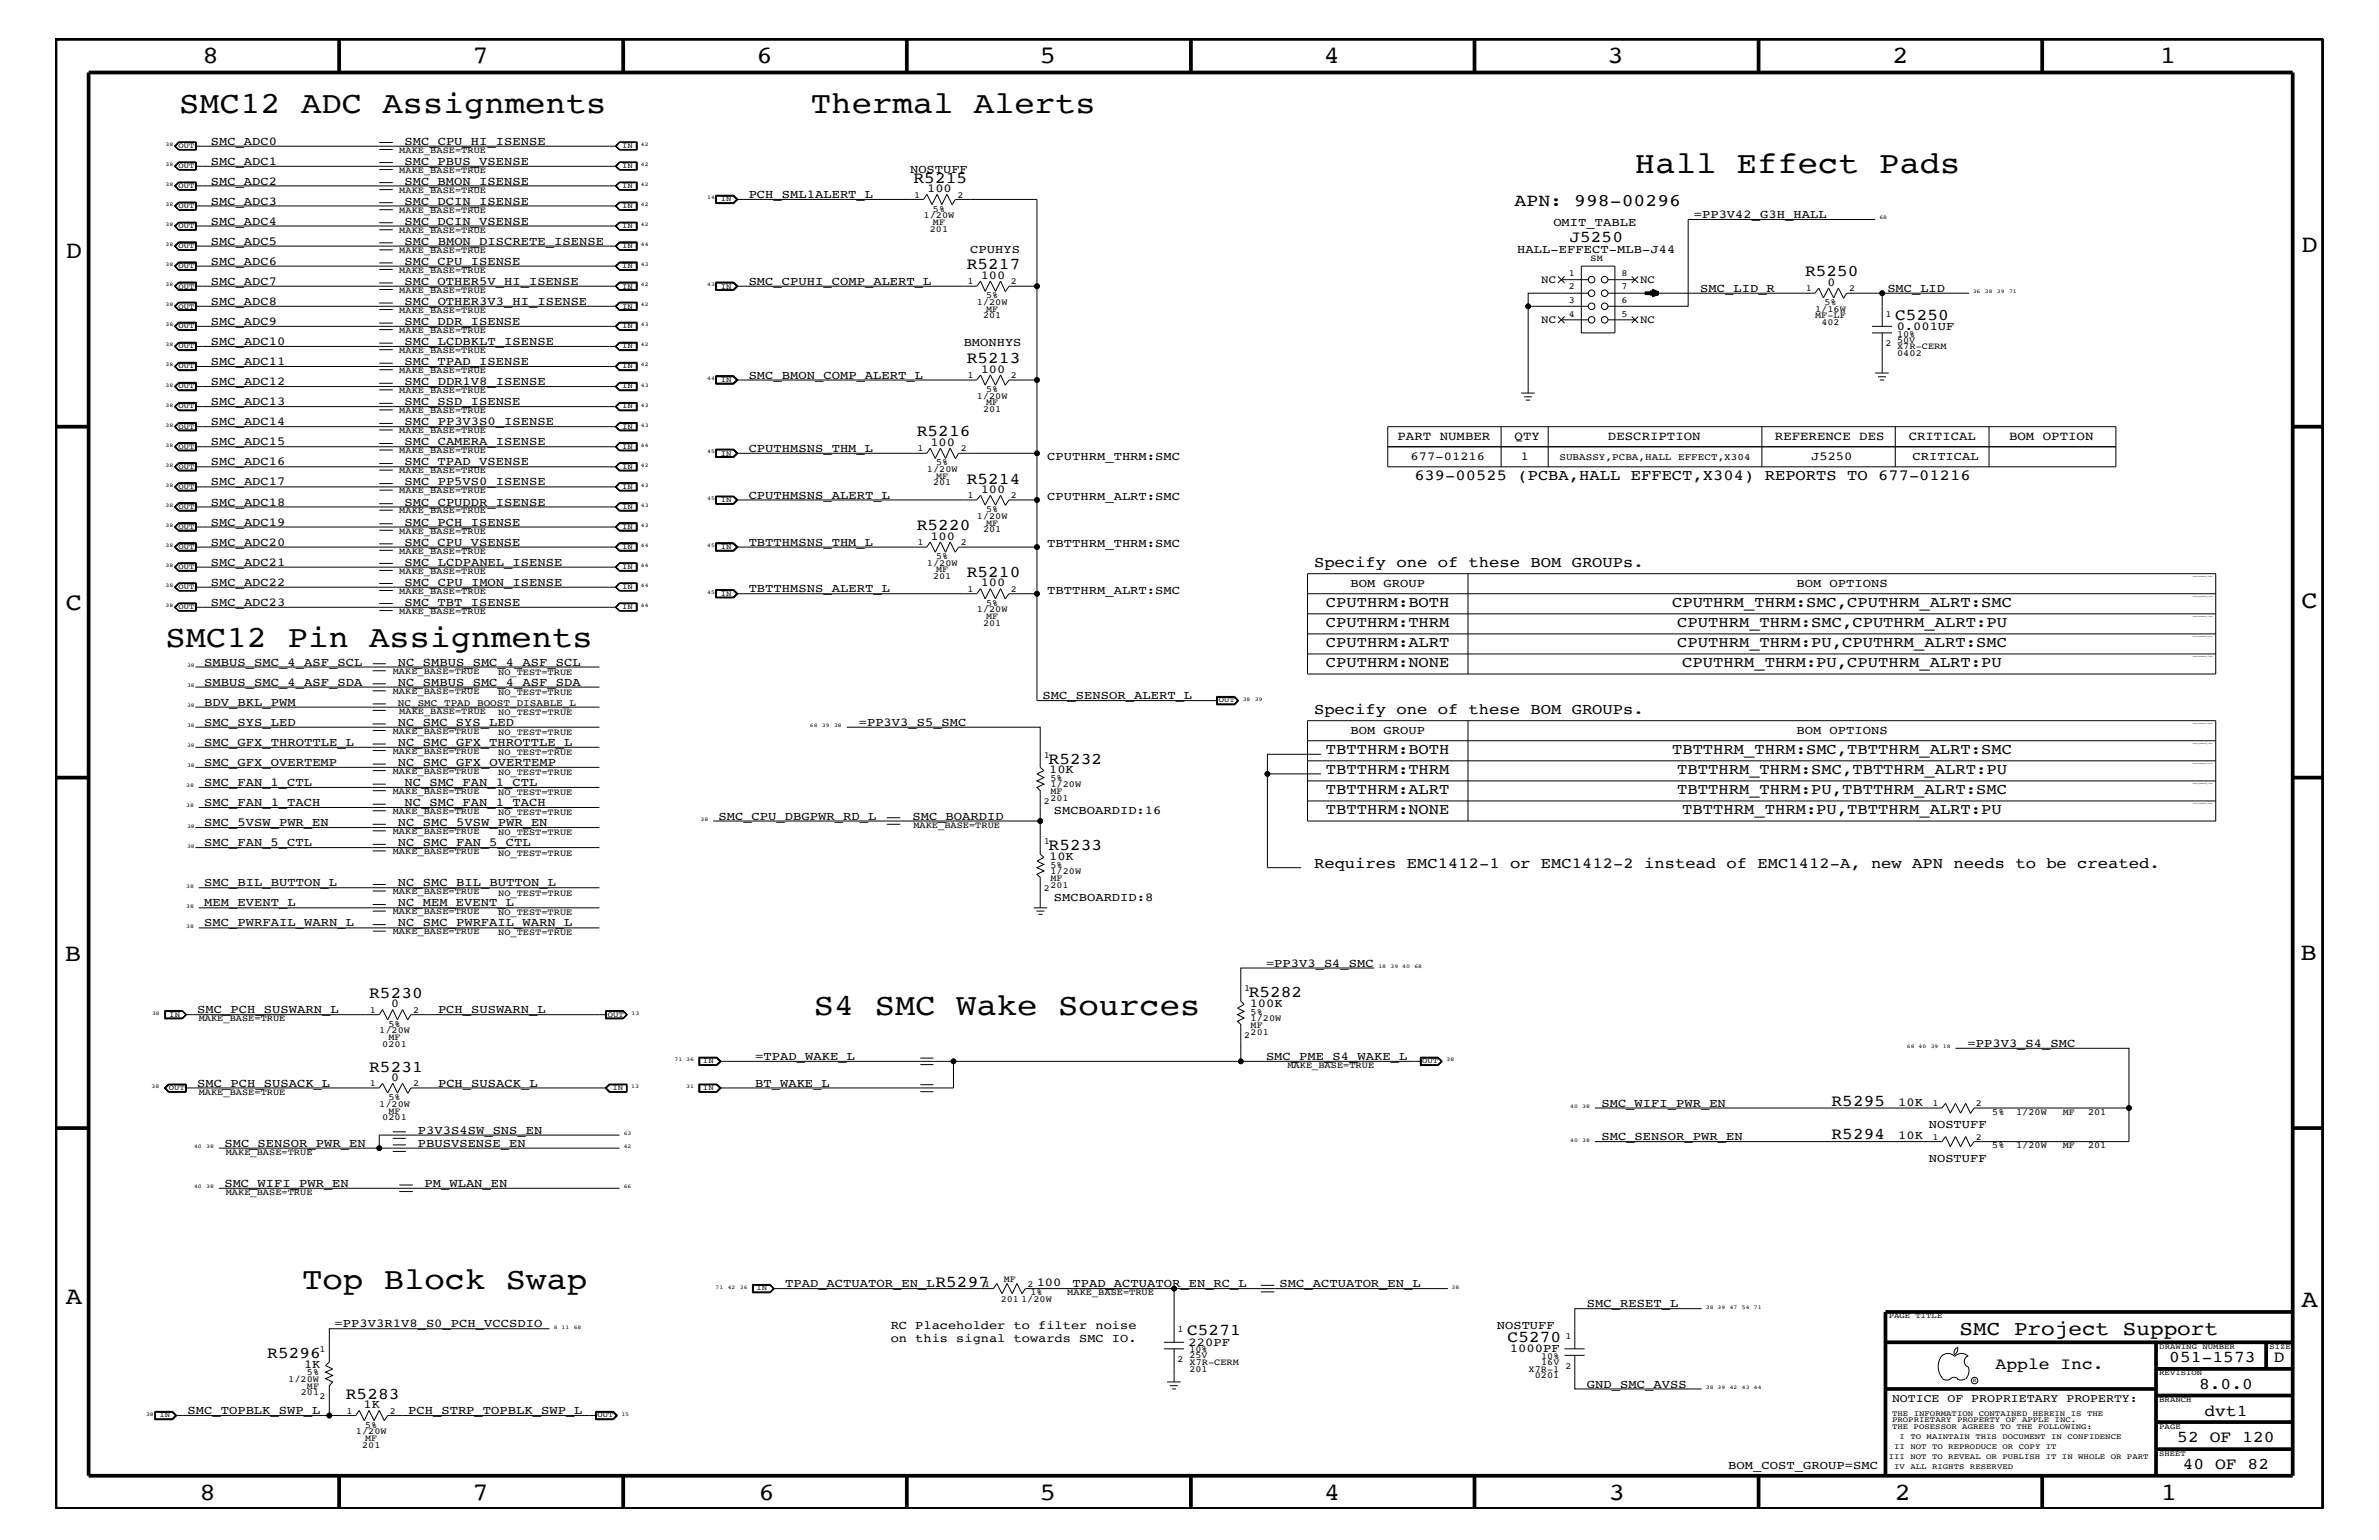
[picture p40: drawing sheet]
<svg xmlns="http://www.w3.org/2000/svg" width="432mm" height="279mm" viewBox="0 0 432 279" stroke-linecap="round" stroke-linejoin="round" font-family="sans-serif">
<defs><g id="words">
<g font-size="5.6">
<text x="32.5" y="20.4">SMC12 ADC Assignments</text>
<text x="147.2" y="20.4">Thermal Alerts</text>
<text x="296.8" y="31.4">Hall Effect Pads</text>
<text x="30.1" y="117.4">SMC12 Pin Assignments</text>
<text x="147.7" y="184.1">S4 SMC Wake Sources</text>
<text x="54.9" y="233.8">Top Block Swap</text>
</g>
<g font-size="4.5">
<text x="36.7" y="11.5">8</text>
<text x="85.8" y="11.5">7</text>
<text x="137.3" y="11.5">6</text>
<text x="188.7" y="11.5">5</text>
<text x="240.3" y="11.5">4</text>
<text x="291.8" y="11.5">3</text>
<text x="343.5" y="11.5">2</text>
<text x="392" y="11.5">1</text>
<text x="11.9" y="46.8">D</text>
<text x="417.7" y="45.7">D</text>
<text x="11.9" y="110.6">C</text>
<text x="417.7" y="110.3">C</text>
<text x="11.8" y="174.3">B</text>
<text x="417.6" y="174.2">B</text>
<text x="11.9" y="236.7">A</text>
<text x="417.7" y="237.1">A</text>
<text x="36.2" y="272.1">8</text>
<text x="85.8" y="272.1">7</text>
<text x="137.7" y="272.1">6</text>
<text x="188.7" y="272.1">5</text>
<text x="240.4" y="272.1">4</text>
<text x="292" y="272.1">3</text>
<text x="343.9" y="272.1">2</text>
<text x="392.2" y="272.1">1</text>
</g>
<text font-size="3.7" x="355.7" y="242.3">SMC Project Support</text>
<text font-size="3.2" x="274.9" y="37.4">APN: 998-00296</text>
<g font-size="3">
<text x="165.8" y="33.1">R5215</text>
<text x="284.9" y="44">J5250</text>
<text x="175.5" y="48.9">R5217</text>
<text x="327.6" y="50.2">R5250</text>
<text x="344" y="58">C5250</text>
<text x="175.5" y="65.9">R5213</text>
<text x="166.4" y="79.2">R5216</text>
<text x="175.5" y="87.7">R5214</text>
<text x="166.4" y="96.2">R5220</text>
<text x="175.5" y="104.7">R5210</text>
<text x="190.3" y="138.5">R5232</text>
<text x="190.3" y="154.3">R5233</text>
<text x="67" y="181">R5230</text>
<text x="226.7" y="181">R5282</text>
<text x="67" y="194.4">R5231</text>
<text x="332.4" y="200.7">R5295</text>
<text x="332.4" y="206.7">R5294</text>
<text x="169.8" y="233.5">R5297</text>
<text x="215.5" y="242.3">C5271</text>
<text x="273.6" y="243.5">C5270</text>
<text x="48.5" y="246.4">R5296</text>
<text x="362.2" y="248.4">Apple Inc.</text>
<text x="393.7" y="247.1">051-1573</text>
<text x="399.2" y="252">8.0.0</text>
<text x="412.7" y="247.1">D</text>
<text x="62.8" y="253.8">R5283</text>
<text x="400.1" y="256.8">dvt1</text>
<text x="395.2" y="261.6">52 OF 120</text>
<text x="396.2" y="266.6">40 OF 82</text>
</g>
<g font-size="2.8">
<text x="256.7" y="87.1">639-00525 (PCBA,HALL EFFECT,X304) REPORTS TO 677-01216</text>
<text x="238.5" y="102.9">Specify one of these BOM GROUPs.</text>
<text x="240.7" y="113.7">CPUTHRM:THRM</text>
<text x="240.7" y="110.2">CPUTHRM:BOTH</text>
<text x="303.5" y="110.2">CPUTHRM_THRM:SMC,CPUTHRM_ALRT:SMC</text>
<text x="304.4" y="113.7">CPUTHRM_THRM:SMC,CPUTHRM_ALRT:PU</text>
<text x="240.7" y="117.4">CPUTHRM:ALRT</text>
<text x="304.4" y="117.4">CPUTHRM_THRM:PU,CPUTHRM_ALRT:SMC</text>
<text x="240.7" y="121">CPUTHRM:NONE</text>
<text x="305.4" y="121">CPUTHRM_THRM:PU,CPUTHRM_ALRT:PU</text>
<text x="238.5" y="129.6">Specify one of these BOM GROUPs.</text>
<text x="240.7" y="136.8">TBTTHRM:BOTH</text>
<text x="303.5" y="136.8">TBTTHRM_THRM:SMC,TBTTHRM_ALRT:SMC</text>
<text x="240.7" y="140.4">TBTTHRM:THRM</text>
<text x="304.4" y="140.4">TBTTHRM_THRM:SMC,TBTTHRM_ALRT:PU</text>
<text x="240.7" y="147.7">TBTTHRM:NONE</text>
<text x="240.7" y="144">TBTTHRM:ALRT</text>
<text x="304.4" y="144">TBTTHRM_THRM:PU,TBTTHRM_ALRT:SMC</text>
<text x="305.4" y="147.7">TBTTHRM_THRM:PU,TBTTHRM_ALRT:PU</text>
<text x="238.5" y="157.4">Requires EMC1412-1 or EMC1412-2 instead of EMC1412-A, new APN needs to be created.</text>
</g>
<g font-size="2.3">
<text x="253.7" y="79.9">PART NUMBER</text>
<text x="274.9" y="79.9">QTY</text>
<text x="291.8" y="79.9">DESCRIPTION</text>
<text x="322.2" y="79.9">REFERENCE DES</text>
<text x="346.5" y="79.9">CRITICAL</text>
<text x="364.7" y="79.9">BOM OPTION</text>
</g>
<g font-size="2.2">
<text x="38.3" y="29.9">SMC_ADC1</text>
<text x="38.3" y="26.3">SMC_ADC0</text>
<text x="73.4" y="26.3">SMC_CPU_HI_ISENSE</text>
<text x="73.4" y="29.9">SMC_PBUS_VSENSE</text>
<text x="38.3" y="33.6">SMC_ADC2</text>
<text x="73.4" y="33.6">SMC_BMON_ISENSE</text>
<text x="135.9" y="35.9">PCH_SML1ALERT_L</text>
<text x="165.2" y="31.4">NOSTUFF</text>
<text x="168.3" y="34.8">100</text>
<text x="38.3" y="37.2">SMC_ADC3</text>
<text x="38.3" y="40.8">SMC_ADC4</text>
<text x="73.4" y="37.2">SMC_DCIN_ISENSE</text>
<text x="73.4" y="40.8">SMC_DCIN_VSENSE</text>
<text x="281.9" y="41">OMIT_TABLE</text>
<text x="307.4" y="39.6">=PP3V42_G3H_HALL</text>
<text x="38.3" y="44.4">SMC_ADC5</text>
<text x="73.4" y="44.4">SMC_BMON_DISCRETE_ISENSE</text>
<text x="176.1" y="45.9">CPUHYS</text>
<text x="275.4" y="45.9">HALL-EFFECT-MLB-J44</text>
<text x="38.3" y="51.7">SMC_ADC7</text>
<text x="38.3" y="48">SMC_ADC6</text>
<text x="73.4" y="48">SMC_CPU_ISENSE</text>
<text x="73.4" y="51.7">SMC_OTHER5V_HI_ISENSE</text>
<text x="135.9" y="51.7">SMC_CPUHI_COMP_ALERT_L</text>
<text x="178" y="50.7">100</text>
<text x="308.6" y="52.9">SMC_LID_R</text>
<text x="331.7" y="51.8">0</text>
<text x="342.6" y="52.9">SMC_LID</text>
<text x="38.3" y="55.3">SMC_ADC8</text>
<text x="38.3" y="59">SMC_ADC9</text>
<text x="73.4" y="55.3">SMC_OTHER3V3_HI_ISENSE</text>
<text x="73.4" y="59">SMC_DDR_ISENSE</text>
<text x="344.3" y="59.8">0.001UF</text>
<text x="38.3" y="62.6">SMC_ADC10</text>
<text x="73.4" y="62.6">SMC_LCDBKLT_ISENSE</text>
<text x="174.9" y="62.9">BMONHYS</text>
<text x="38.3" y="69.9">SMC_ADC12</text>
<text x="38.3" y="66.2">SMC_ADC11</text>
<text x="73.4" y="66.2">SMC_TPAD_ISENSE</text>
<text x="73.4" y="69.9">SMC_DDR1V8_ISENSE</text>
<text x="135.9" y="68.7">SMC_BMON_COMP_ALERT_L</text>
<text x="178" y="67.6">100</text>
<text x="38.3" y="77.2">SMC_ADC14</text>
<text x="38.3" y="73.5">SMC_ADC13</text>
<text x="73.4" y="73.5">SMC_SSD_ISENSE</text>
<text x="73.4" y="77.2">SMC_PP3V3S0_ISENSE</text>
<text x="38.3" y="80.8">SMC_ADC15</text>
<text x="73.4" y="80.8">SMC_CAMERA_ISENSE</text>
<text x="135.9" y="82">CPUTHMSNS_THM_L</text>
<text x="168.9" y="80.9">100</text>
<text x="190.1" y="83.5">CPUTHRM_THRM:SMC</text>
<text x="256" y="83.5">677-01216</text>
<text x="276.1" y="83.5">1</text>
<text x="328.7" y="83.5">J5250</text>
<text x="347.1" y="83.5">CRITICAL</text>
<text x="38.3" y="84.4">SMC_ADC16</text>
<text x="38.3" y="88.1">SMC_ADC17</text>
<text x="73.4" y="88.1">SMC_PP5VS0_ISENSE</text>
<text x="73.4" y="84.4">SMC_TPAD_VSENSE</text>
<text x="178" y="89.4">100</text>
<text x="38.3" y="91.7">SMC_ADC18</text>
<text x="38.3" y="95.4">SMC_ADC19</text>
<text x="73.4" y="95.4">SMC_PCH_ISENSE</text>
<text x="73.4" y="91.7">SMC_CPUDDR_ISENSE</text>
<text x="135.9" y="90.5">CPUTHMSNS_ALERT_L</text>
<text x="190.1" y="90.7">CPUTHRM_ALRT:SMC</text>
<text x="38.3" y="99">SMC_ADC20</text>
<text x="73.4" y="99">SMC_CPU_VSENSE</text>
<text x="135.9" y="99">TBTTHMSNS_THM_L</text>
<text x="168.9" y="97.9">100</text>
<text x="190.1" y="99.3">TBTTHRM_THRM:SMC</text>
<text x="38.3" y="102.6">SMC_ADC21</text>
<text x="38.3" y="106.3">SMC_ADC22</text>
<text x="73.4" y="106.3">SMC_CPU_IMON_ISENSE</text>
<text x="73.4" y="102.6">SMC_LCDPANEL_ISENSE</text>
<text x="135.9" y="107.5">TBTTHMSNS_ALERT_L</text>
<text x="178" y="106.4">100</text>
<text x="190.1" y="107.7">TBTTHRM_ALRT:SMC</text>
<text x="245.1" y="106.5">BOM GROUP</text>
<text x="326.1" y="106.5">BOM OPTIONS</text>
<text x="38.3" y="109.9">SMC_ADC23</text>
<text x="73.4" y="109.9">SMC_TBT_ISENSE</text>
<text x="37.1" y="120.8">SMBUS_SMC_4_ASF_SCL</text>
<text x="37.1" y="124.4">SMBUS_SMC_4_ASF_SDA</text>
<text x="72.2" y="124.4">NC_SMBUS_SMC_4_ASF_SDA</text>
<text x="72.2" y="120.8">NC_SMBUS_SMC_4_ASF_SCL</text>
<text x="37.1" y="128">BDV_BKL_PWM</text>
<text x="37.1" y="131.7">SMC_SYS_LED</text>
<text x="72.2" y="131.7">NC_SMC_SYS_LED</text>
<text x="155.9" y="131.7">=PP3V3_S5_SMC</text>
<text x="189.2" y="126.9">SMC_SENSOR_ALERT_L</text>
<text x="37.1" y="135.3">SMC_GFX_THROTTLE_L</text>
<text x="72.2" y="135.3">NC_SMC_GFX_THROTTLE_L</text>
<text x="245.1" y="133.2">BOM GROUP</text>
<text x="326.1" y="133.2">BOM OPTIONS</text>
<text x="37.1" y="139">SMC_GFX_OVERTEMP</text>
<text x="37.1" y="142.6">SMC_FAN_1_CTL</text>
<text x="72.2" y="139">NC_SMC_GFX_OVERTEMP</text>
<text x="73.4" y="142.6">NC_SMC_FAN_1_CTL</text>
<text x="190.4" y="140.3">10K</text>
<text x="37.1" y="146.2">SMC_FAN_1_TACH</text>
<text x="37.1" y="149.9">SMC_5VSW_PWR_EN</text>
<text x="72.2" y="149.9">NC_SMC_5VSW_PWR_EN</text>
<text x="73.4" y="146.2">NC_SMC_FAN_1_TACH</text>
<text x="130.4" y="148.7">SMC_CPU_DBGPWR_RD_L</text>
<text x="165.6" y="148.7">SMC_BOARDID</text>
<text x="191.3" y="147.7">SMCBOARDID:16</text>
<text x="37.1" y="153.5">SMC_FAN_5_CTL</text>
<text x="72.2" y="153.5">NC_SMC_FAN_5_CTL</text>
<text x="37.1" y="160.8">SMC_BIL_BUTTON_L</text>
<text x="72.2" y="160.8">NC_SMC_BIL_BUTTON_L</text>
<text x="190.4" y="156.1">10K</text>
<text x="37.1" y="164.5">MEM_EVENT_L</text>
<text x="72.2" y="164.5">NC_MEM_EVENT_L</text>
<text x="191.3" y="163.5">SMCBOARDID:8</text>
<text x="37.1" y="168.1">SMC_PWRFAIL_WARN_L</text>
<text x="72.2" y="168.1">NC_SMC_PWRFAIL_WARN_L</text>
<text x="229.8" y="175.4">=PP3V3_S4_SMC</text>
<text x="35.8" y="183.8">SMC_PCH_SUSWARN_L</text>
<text x="71" y="182.7">0</text>
<text x="79.5" y="183.8">PCH_SUSWARN_L</text>
<text x="226.8" y="182.7">100K</text>
<text x="357.1" y="189.9">=PP3V3_S4_SMC</text>
<text x="35.8" y="197.2">SMC_PCH_SUSACK_L</text>
<text x="71" y="196.1">0</text>
<text x="79.5" y="197.2">PCH_SUSACK_L</text>
<text x="137.1" y="197.2">BT_WAKE_L</text>
<text x="137.1" y="192.3">=TPAD_WAKE_L</text>
<text x="229.8" y="192.3">SMC_PME_S4_WAKE_L</text>
<text x="290.7" y="200.9">SMC_WIFI_PWR_EN</text>
<text x="344.6" y="200.6">10K</text>
<text x="40.7" y="208.1">SMC_SENSOR_PWR_EN</text>
<text x="75.9" y="208.1">PBUSVSENSE_EN</text>
<text x="75.9" y="205.7">P3V3S4SW_SNS_EN</text>
<text x="290.7" y="206.9">SMC_SENSOR_PWR_EN</text>
<text x="344.6" y="206.6">10K</text>
<text x="350.1" y="204.7">NOSTUFF</text>
<text x="40.7" y="215.3">SMC_WIFI_PWR_EN</text>
<text x="77" y="215.3">PM_WLAN_EN</text>
<text x="350.1" y="210.8">NOSTUFF</text>
<text x="142.5" y="233.5">TPAD_ACTUATOR_EN_L</text>
<text x="188.2" y="233.3">100</text>
<text x="194.6" y="233.5">TPAD_ACTUATOR_EN_RC_L</text>
<text x="232.2" y="233.5">SMC_ACTUATOR_EN_L</text>
<text x="288" y="237.2">SMC_RESET_L</text>
<text x="60.7" y="240.8">=PP3V3R1V8_S0_PCH_VCCSDIO</text>
<text x="161.7" y="241.1">RC Placeholder to filter noise</text>
<text x="161.7" y="243.5">on this signal towards SMC IO.</text>
<text x="215.7" y="244.1">220PF</text>
<text x="271.7" y="241.1">NOSTUFF</text>
<text x="274.1" y="245.3">1000PF</text>
<text x="55.2" y="248.2">1K</text>
<text x="288" y="251.7">GND_SMC_AVSS</text>
<text x="34" y="256.6">SMC_TOPBLK_SWP_L</text>
<text x="66" y="255.5">1K</text>
<text x="74.1" y="256.6">PCH_STRP_TOPBLK_SWP_L</text>
<text x="313.7" y="266.6">BOM_COST_GROUP=SMC</text>
</g>
<text font-size="2.1" x="343.4" y="254.4">NOTICE OF PROPRIETARY PROPERTY:</text>
<g font-size="2">
<text x="279.7" y="51.3">NC</text>
<text x="297.7" y="51.3">NC</text>
<text x="279.7" y="58.6">NC</text>
<text x="297.7" y="58.6">NC</text>
</g>
<g font-size="1.8">
<text x="283" y="83.5">SUBASSY,PCBA,HALL EFFECT,X304</text>
<text x="72.2" y="128">NC_SMC_TPAD_BOOST_DISABLE_L</text>
</g>
<g font-size="1.7">
<text x="72.5" y="27.7">MAKE_BASE=TRUE</text>
<text x="72.5" y="31.4">MAKE_BASE=TRUE</text>
<text x="72.5" y="35">MAKE_BASE=TRUE</text>
<text x="165.9" y="35.8">1</text>
<text x="173.8" y="35.8">2</text>
<text x="72.5" y="38.6">MAKE_BASE=TRUE</text>
<text x="167.6" y="39.6">1/20W</text>
<text x="169.3" y="38.4">5%</text>
<text x="169.3" y="40.8">MF</text>
<text x="72.5" y="42.3">MAKE_BASE=TRUE</text>
<text x="72.5" y="45.9">MAKE_BASE=TRUE</text>
<text x="168.8" y="42">201</text>
<text x="288.7" y="47.4">SM</text>
<text x="72.5" y="49.6">MAKE_BASE=TRUE</text>
<text x="72.5" y="53.2">MAKE_BASE=TRUE</text>
<text x="175.6" y="51.6">1</text>
<text x="183.5" y="51.6">2</text>
<text x="284.7" y="50.2">1</text>
<text x="284.7" y="52.5">2</text>
<text x="294.3" y="52.5">7</text>
<text x="294.3" y="50.2">8</text>
<text x="327.7" y="52.8">1</text>
<text x="335.6" y="52.8">2</text>
<text x="72.5" y="56.8">MAKE_BASE=TRUE</text>
<text x="177.3" y="55.3">1/20W</text>
<text x="178.4" y="57.8">201</text>
<text x="179" y="56.6">MF</text>
<text x="179" y="54.1">5%</text>
<text x="284.7" y="55">3</text>
<text x="284.7" y="57.4">4</text>
<text x="294.3" y="55">6</text>
<text x="294.3" y="57.4">5</text>
<text x="329.4" y="57.8">MF-LF</text>
<text x="329.4" y="56.6">1/16W</text>
<text x="330.6" y="59">402</text>
<text x="331.1" y="55.3">5%</text>
<text x="342.2" y="57.4">1</text>
<text x="72.5" y="64">MAKE_BASE=TRUE</text>
<text x="72.5" y="60.4">MAKE_BASE=TRUE</text>
<text x="342.2" y="62.9">2</text>
<text x="344.3" y="63.4">X7R-CERM</text>
<text x="344.3" y="64.5">0402</text>
<text x="344.3" y="61.1">10%</text>
<text x="344.3" y="62.2">50V</text>
<text x="72.5" y="67.7">MAKE_BASE=TRUE</text>
<text x="72.5" y="71.3">MAKE_BASE=TRUE</text>
<text x="175.6" y="68.5">1</text>
<text x="179" y="71.1">5%</text>
<text x="183.5" y="68.5">2</text>
<text x="72.5" y="75">MAKE_BASE=TRUE</text>
<text x="177.3" y="72.3">1/20W</text>
<text x="178.4" y="74.7">201</text>
<text x="179" y="73.5">MF</text>
<text x="72.5" y="82.2">MAKE_BASE=TRUE</text>
<text x="72.5" y="78.6">MAKE_BASE=TRUE</text>
<text x="166.5" y="81.9">1</text>
<text x="174.4" y="81.9">2</text>
<text x="72.5" y="89.5">MAKE_BASE=TRUE</text>
<text x="72.5" y="85.9">MAKE_BASE=TRUE</text>
<text x="168.2" y="85.6">1/20W</text>
<text x="169.4" y="88.1">201</text>
<text x="169.9" y="86.9">MF</text>
<text x="169.9" y="84.4">5%</text>
<text x="72.5" y="93.2">MAKE_BASE=TRUE</text>
<text x="175.6" y="90.4">1</text>
<text x="177.3" y="94.2">1/20W</text>
<text x="179" y="95.4">MF</text>
<text x="179" y="92.9">5%</text>
<text x="183.5" y="90.4">2</text>
<text x="72.5" y="96.8">MAKE_BASE=TRUE</text>
<text x="72.5" y="100.4">MAKE_BASE=TRUE</text>
<text x="166.5" y="98.8">1</text>
<text x="169.9" y="101.4">5%</text>
<text x="174.4" y="98.8">2</text>
<text x="178.4" y="96.5">201</text>
<text x="72.5" y="107.7">MAKE_BASE=TRUE</text>
<text x="72.5" y="104.1">MAKE_BASE=TRUE</text>
<text x="168.2" y="102.6">1/20W</text>
<text x="169.4" y="105">201</text>
<text x="169.9" y="103.8">MF</text>
<text x="175.6" y="107.4">1</text>
<text x="183.5" y="107.4">2</text>
<text x="72.5" y="111.4">MAKE_BASE=TRUE</text>
<text x="177.3" y="111.1">1/20W</text>
<text x="178.4" y="113.6">201</text>
<text x="179" y="112.3">MF</text>
<text x="179" y="109.9">5%</text>
<text x="71.3" y="125.9">MAKE_BASE=TRUE</text>
<text x="71.3" y="122.3">MAKE_BASE=TRUE</text>
<text x="90.4" y="122.5">NO_TEST=TRUE</text>
<text x="72.5" y="129.6">MAKE_BASE=TRUE</text>
<text x="90.4" y="129.7">NO_TEST=TRUE</text>
<text x="90.4" y="126.1">NO_TEST=TRUE</text>
<text x="71.3" y="136.8">MAKE_BASE=TRUE</text>
<text x="71.3" y="133.2">MAKE_BASE=TRUE</text>
<text x="90.4" y="137">NO_TEST=TRUE</text>
<text x="90.4" y="133.4">NO_TEST=TRUE</text>
<text x="189.5" y="137.4">1</text>
<text x="71.3" y="140.4">MAKE_BASE=TRUE</text>
<text x="90.4" y="140.7">NO_TEST=TRUE</text>
<text x="190.7" y="142.9">1/20W</text>
<text x="190.7" y="141.7">5%</text>
<text x="71.3" y="147.7">MAKE_BASE=TRUE</text>
<text x="71.3" y="144">MAKE_BASE=TRUE</text>
<text x="90.4" y="147.9">NO_TEST=TRUE</text>
<text x="90.4" y="144.3">NO_TEST=TRUE</text>
<text x="189.5" y="145.9">2</text>
<text x="190.7" y="144">MF</text>
<text x="190.7" y="145.3">201</text>
<text x="71.3" y="151.3">MAKE_BASE=TRUE</text>
<text x="71.3" y="155">MAKE_BASE=TRUE</text>
<text x="90.4" y="151.6">NO_TEST=TRUE</text>
<text x="90.4" y="155.2">NO_TEST=TRUE</text>
<text x="165.8" y="150.1">MAKE_BASE=TRUE</text>
<text x="189.5" y="153.2">1</text>
<text x="189.5" y="161.7">2</text>
<text x="190.7" y="159.9">MF</text>
<text x="190.7" y="161.1">201</text>
<text x="190.7" y="158.6">1/20W</text>
<text x="190.7" y="157.4">5%</text>
<text x="71.3" y="162.2">MAKE_BASE=TRUE</text>
<text x="71.3" y="165.9">MAKE_BASE=TRUE</text>
<text x="90.4" y="162.5">NO_TEST=TRUE</text>
<text x="90.4" y="166.1">NO_TEST=TRUE</text>
<text x="71.3" y="169.5">MAKE_BASE=TRUE</text>
<text x="90.4" y="169.7">NO_TEST=TRUE</text>
<text x="225.8" y="179.9">1</text>
<text x="36.1" y="185.3">MAKE_BASE=TRUE</text>
<text x="67.1" y="183.8">1</text>
<text x="75" y="183.8">2</text>
<text x="227" y="184.1">5%</text>
<text x="227" y="185.3">1/20W</text>
<text x="68.8" y="187.5">1/20W</text>
<text x="69.4" y="189.9">0201</text>
<text x="70.5" y="188.7">MF</text>
<text x="70.5" y="186.3">5%</text>
<text x="225.8" y="188.3">2</text>
<text x="227" y="186.5">MF</text>
<text x="227" y="187.7">201</text>
<text x="67.1" y="197">1</text>
<text x="75" y="197">2</text>
<text x="233.7" y="193.7">MAKE_BASE=TRUE</text>
<text x="36.1" y="198.7">MAKE_BASE=TRUE</text>
<text x="68.8" y="200.9">1/20W</text>
<text x="69.4" y="203.2">0201</text>
<text x="70.5" y="202">MF</text>
<text x="70.5" y="199.6">5%</text>
<text x="350.8" y="200.7">1</text>
<text x="358.6" y="200.7">2</text>
<text x="361.6" y="202.3">5%</text>
<text x="365.9" y="202.3">1/20W</text>
<text x="374.4" y="202.3">MF</text>
<text x="379" y="202.3">201</text>
<text x="41" y="209.6">MAKE_BASE=TRUE</text>
<text x="350.8" y="206.8">1</text>
<text x="358.6" y="206.8">2</text>
<text x="361.6" y="208.3">5%</text>
<text x="365.9" y="208.3">1/20W</text>
<text x="374.4" y="208.3">MF</text>
<text x="379" y="208.3">201</text>
<text x="41" y="216.9">MAKE_BASE=TRUE</text>
<text x="178.6" y="233.5">1</text>
<text x="182.2" y="232.6">MF</text>
<text x="186.5" y="233.5">2</text>
<text x="181.7" y="236.2">201</text>
<text x="185.3" y="236.2">1/20W</text>
<text x="187" y="235">1%</text>
<text x="193.7" y="235">MAKE_BASE=TRUE</text>
<text x="58" y="245.3">1</text>
<text x="213.7" y="241.7">1</text>
<text x="215.9" y="245.3">10%</text>
<text x="284.1" y="242.9">1</text>
<text x="52.3" y="250.7">1/20W</text>
<text x="55.7" y="249.5">5%</text>
<text x="55.7" y="252">MF</text>
<text x="213.7" y="247.1">2</text>
<text x="215.9" y="246.4">25V</text>
<text x="215.9" y="247.6">X7R-CERM</text>
<text x="215.9" y="248.9">201</text>
<text x="277.5" y="248.9">X7R-1</text>
<text x="278.6" y="250">0201</text>
<text x="279.7" y="246.5">10%</text>
<text x="279.7" y="247.6">16V</text>
<text x="284.1" y="248.4">2</text>
<text x="54.6" y="253.2">201</text>
<text x="58" y="253.8">2</text>
<text x="62.9" y="256.5">1</text>
<text x="70.8" y="256.5">2</text>
<text x="64.6" y="260.2">1/20W</text>
<text x="65.7" y="262.7">201</text>
<text x="66.3" y="259">5%</text>
<text x="66.3" y="261.4">MF</text>
</g>
<g font-size="1.4">
<text x="32.4" y="26.9">OUT</text>
<text x="112.9" y="26.9">IN</text>
<text x="32.4" y="34.1">OUT</text>
<text x="32.4" y="30.5">OUT</text>
<text x="112.9" y="34.1">IN</text>
<text x="112.9" y="30.5">IN</text>
<text x="32.4" y="41.4">OUT</text>
<text x="32.4" y="37.8">OUT</text>
<text x="112.9" y="37.8">IN</text>
<text x="112.9" y="41.4">IN</text>
<text x="130.8" y="36.5">IN</text>
<text x="32.4" y="45.1">OUT</text>
<text x="112.9" y="45.1">IN</text>
<text x="32.4" y="48.7">OUT</text>
<text x="32.4" y="52.4">OUT</text>
<text x="112.9" y="52.4">IN</text>
<text x="112.9" y="48.7">IN</text>
<text x="130.8" y="52.4">IN</text>
<text x="32.4" y="59.5">OUT</text>
<text x="32.4" y="56">OUT</text>
<text x="112.9" y="59.5">IN</text>
<text x="112.9" y="56">IN</text>
<text x="32.4" y="63.2">OUT</text>
<text x="112.9" y="63.2">IN</text>
<text x="32.4" y="70.5">OUT</text>
<text x="32.4" y="66.8">OUT</text>
<text x="112.9" y="70.5">IN</text>
<text x="112.9" y="66.8">IN</text>
<text x="130.8" y="69.3">IN</text>
<text x="32.4" y="77.8">OUT</text>
<text x="32.4" y="74.1">OUT</text>
<text x="112.9" y="77.8">IN</text>
<text x="112.9" y="74.1">IN</text>
<text x="32.4" y="81.4">OUT</text>
<text x="112.9" y="81.4">IN</text>
<text x="130.8" y="82.7">IN</text>
<text x="32.4" y="88.7">OUT</text>
<text x="32.4" y="85">OUT</text>
<text x="112.9" y="88.7">IN</text>
<text x="112.9" y="85">IN</text>
<text x="32.4" y="92.3">OUT</text>
<text x="32.4" y="96">OUT</text>
<text x="112.9" y="92.3">IN</text>
<text x="112.9" y="96">IN</text>
<text x="130.8" y="91.1">IN</text>
<text x="32.4" y="99.6">OUT</text>
<text x="112.9" y="99.6">IN</text>
<text x="130.8" y="99.6">IN</text>
<text x="32.4" y="106.9">OUT</text>
<text x="32.4" y="103.2">OUT</text>
<text x="112.9" y="106.9">IN</text>
<text x="112.9" y="103.2">IN</text>
<text x="32.4" y="110.5">OUT</text>
<text x="112.9" y="110.5">IN</text>
<text x="130.8" y="108.1">IN</text>
<text x="221.2" y="127.5">OUT</text>
<text x="30.7" y="184.4">IN</text>
<text x="110.3" y="184.4">OUT</text>
<text x="30.6" y="197.8">OUT</text>
<text x="111.2" y="197.8">IN</text>
<text x="127.6" y="197.8">IN</text>
<text x="127.6" y="192.9">IN</text>
<text x="258.1" y="192.9">OUT</text>
<text x="137.3" y="234.1">IN</text>
<text x="342.8" y="239.2">PAGE TITLE</text>
<text x="391.9" y="244.7">DRAWING NUMBER</text>
<text x="411.9" y="244.7">SIZE</text>
<text x="391.9" y="249.5">REVISION</text>
<text x="29" y="257.2">IN</text>
<text x="108.5" y="257.2">OUT</text>
<text x="343.4" y="256.8">THE INFORMATION CONTAINED HEREIN IS THE</text>
<text x="391.9" y="254.4">BRANCH</text>
<text x="343.4" y="258">PROPRIETARY PROPERTY OF APPLE INC.</text>
<text x="343.4" y="259.3">THE POSESSOR AGREES TO THE FOLLOWING:</text>
<text x="343.8" y="262.9">II NOT TO REPRODUCE OR COPY IT</text>
<text x="344.8" y="261.1">I TO MAINTAIN THIS DOCUMENT IN CONFIDENCE</text>
<text x="391.9" y="259.3">PAGE</text>
<text x="342.8" y="264.7">III NOT TO REVEAL OR PUBLISH IT IN WHOLE OR PART</text>
<text x="343.8" y="266.6">IV ALL RIGHTS RESERVED</text>
<text x="391.9" y="264.1">SHEET</text>
</g>
<g font-size="1">
<text x="30.1" y="26.5">38</text>
<text x="116.3" y="26.5">42</text>
<text x="30.1" y="33.7">38</text>
<text x="30.1" y="30.2">38</text>
<text x="116.3" y="33.7">42</text>
<text x="116.3" y="30.2">42</text>
<text x="30.1" y="41">38</text>
<text x="30.1" y="37.4">38</text>
<text x="116.3" y="37.4">42</text>
<text x="116.3" y="41">42</text>
<text x="128.4" y="36.2">14</text>
<text x="341.1" y="39.8">68</text>
<text x="30.1" y="44.6">38</text>
<text x="116.3" y="44.6">44</text>
<text x="30.1" y="48.3">38</text>
<text x="30.1" y="51.9">38</text>
<text x="116.3" y="51.9">42</text>
<text x="116.3" y="48.3">43</text>
<text x="128.4" y="51.9">43</text>
<text x="358.1" y="53.2">36</text>
<text x="360.3" y="53.2">38</text>
<text x="362.5" y="53.2">39</text>
<text x="364.7" y="53.2">71</text>
<text x="30.1" y="59.2">38</text>
<text x="30.1" y="55.6">38</text>
<text x="116.3" y="59.2">43</text>
<text x="116.3" y="55.6">42</text>
<text x="30.1" y="62.9">38</text>
<text x="116.3" y="62.9">42</text>
<text x="30.1" y="70.1">38</text>
<text x="30.1" y="66.5">38</text>
<text x="116.3" y="70.1">43</text>
<text x="116.3" y="66.5">42</text>
<text x="128.4" y="68.9">44</text>
<text x="30.1" y="77.4">38</text>
<text x="30.1" y="73.8">38</text>
<text x="116.3" y="77.4">43</text>
<text x="116.3" y="73.8">43</text>
<text x="30.1" y="81.1">38</text>
<text x="116.3" y="81.1">44</text>
<text x="128.4" y="82.2">45</text>
<text x="30.1" y="88.3">38</text>
<text x="30.1" y="84.7">38</text>
<text x="116.3" y="88.3">43</text>
<text x="116.3" y="84.7">42</text>
<text x="30.1" y="92">38</text>
<text x="30.1" y="95.6">38</text>
<text x="116.3" y="92">43</text>
<text x="116.3" y="95.6">43</text>
<text x="128.4" y="90.7">45</text>
<text x="30.1" y="99.3">38</text>
<text x="116.3" y="99.3">44</text>
<text x="128.4" y="99.3">45</text>
<text x="30.1" y="106.5">38</text>
<text x="30.1" y="102.9">38</text>
<text x="116.3" y="106.5">44</text>
<text x="116.3" y="102.9">44</text>
<text x="128.4" y="107.7">45</text>
<text x="30.1" y="110.2">38</text>
<text x="116.3" y="110.2">44</text>
<text x="34" y="121">38</text>
<text x="34" y="124.7">38</text>
<text x="34" y="128.3">38</text>
<text x="34" y="131.9">38</text>
<text x="147" y="131.9">68</text>
<text x="149.2" y="131.9">39</text>
<text x="151.4" y="131.9">38</text>
<text x="225.6" y="127.1">38</text>
<text x="227.8" y="127.1">39</text>
<text x="34" y="135.6">38</text>
<text x="33.8" y="142.9">38</text>
<text x="34" y="139.2">38</text>
<text x="33.8" y="146.5">38</text>
<text x="127.2" y="149">38</text>
<text x="34" y="150.1">38</text>
<text x="34" y="153.8">38</text>
<text x="33.8" y="161.1">38</text>
<text x="33.8" y="164.7">38</text>
<text x="33.8" y="168.3">38</text>
<text x="250.2" y="175.6">18</text>
<text x="252.4" y="175.6">39 40</text>
<text x="256.7" y="175.6">68</text>
<text x="27.6" y="184.1">38</text>
<text x="114.6" y="184.1">13</text>
<text x="346.1" y="190.2">68 40</text>
<text x="350.4" y="190.2">39</text>
<text x="352.6" y="190.2">18</text>
<text x="27.5" y="197.4">38</text>
<text x="114.6" y="197.4">13</text>
<text x="122.4" y="192.6">71 36</text>
<text x="124.5" y="197.4">31</text>
<text x="262.6" y="192.6">38</text>
<text x="285" y="201">40</text>
<text x="287.2" y="201">38</text>
<text x="35.2" y="208.3">40</text>
<text x="37.4" y="208.3">38</text>
<text x="113.2" y="208.3">42</text>
<text x="113.2" y="205.9">63</text>
<text x="285" y="207.1">40</text>
<text x="287.2" y="207.1">38</text>
<text x="35.2" y="215.6">40</text>
<text x="37.4" y="215.6">38</text>
<text x="113.2" y="215.6">66</text>
<text x="129.9" y="233.8">71</text>
<text x="132.1" y="233.8">42</text>
<text x="134.3" y="233.8">36</text>
<text x="263.5" y="233.8">38</text>
<text x="309.6" y="237.4">38 39</text>
<text x="313.9" y="237.4">47</text>
<text x="316.1" y="237.4">54</text>
<text x="318.3" y="237.4">71</text>
<text x="100.5" y="241.1">8</text>
<text x="101.9" y="241.1">11</text>
<text x="104.1" y="241.1">68</text>
<text x="309.6" y="252">38 39</text>
<text x="313.9" y="252">42</text>
<text x="316.1" y="252">43</text>
<text x="318.3" y="252">44</text>
<text x="358.1" y="250.7">R</text>
<text x="26.5" y="256.8">38</text>
<text x="112.8" y="256.8">15</text>
</g>
<g font-size=".3">
<text x="398" y="104.7">TABLE_BOMGROUP_HEAD</text>
<text x="398" y="108.3">TABLE_BOMGROUP_ITEM</text>
<text x="398" y="112">TABLE_BOMGROUP_ITEM</text>
<text x="398" y="115.6">TABLE_BOMGROUP_ITEM</text>
<text x="398" y="119.2">TABLE_BOMGROUP_ITEM</text>
<text x="398" y="131.3">TABLE_BOMGROUP_HEAD</text>
<text x="398" y="135">TABLE_BOMGROUP_ITEM</text>
<text x="398" y="142.3">TABLE_BOMGROUP_ITEM</text>
<text x="398" y="138.6">TABLE_BOMGROUP_ITEM</text>
<text x="398" y="145.9">TABLE_BOMGROUP_ITEM</text>
</g>
</g></defs>
<g fill="none" stroke="#000" stroke-width=".18">
<path d="M31.8 33.7l.6 .7M31.8 33.7l.6 .8M31.8 37.4l.6 .6M31.8 37.4l.6 .7M31.8 30.2l.6 .6M31.8 26.5l.6 .6M31.8 26.5l.6 .7M32.4 33l-.7 .7 .7 .8M32.4 33l-.6 .7M32.4 33.1l-.6 .6M32.4 36.7l-.7 .7 .7 .7M32.4 36.7l-.6 .7"/>
<path d="M32.4 36.8l-.6 .6M32.4 29.4l-.7 .8 .7 .6M32.4 29.4l-.6 .8M32.4 29.5l-.6 .7M32.4 25.8l-.7 .7 .7 .7M32.4 25.8l-.6 .7M32.4 25.9l-.6 .6M32.4 33.1l-.6 .6 .6 .7M32.4 36.8l-.6 .6 .6 .6M32.4 29.5l-.6 .7 .6 .6M32.4 25.9l-.6 .6 .6 .6M32.4 25.8h3.2v1.4h-3.2"/>
<path d="M32.4 29.4h3.2v1.4h-3.2M32.4 33h3.2v1.5h-3.2M32.4 36.7h3.2v1.4h-3.2M32.4 34.4h3.2M32.4 33.1h3.2M32.4 38h3.2M32.4 36.8h3.2M32.4 30.8h3.2M32.4 29.5h3.2M32.4 27.1h3.2M32.4 25.9h3.2M35.5 25.9v1.2"/>
<path d="M35.5 29.5v1.3M35.5 33.1v1.3M35.5 36.8v1.2M35.5 33.7h76.3M35.5 37.4h76.3M35.5 30.2h76.3M35.5 26.5h76.3M35.6 25.8v1.4M35.6 29.4v1.4M35.6 33v1.5M35.6 36.7v1.4M68.8 34.4h2.5"/>
<path d="M68.8 33.1h2.5M68.8 38h2.5M68.8 36.8h2.5M68.8 30.8h2.5M68.8 29.5h2.5M68.8 27.1h2.5M68.8 25.9h2.5M111.8 37.4l.6 .7M111.8 37.4l.6 .6M111.8 33.7l.6 .8M111.8 33.7l.6 .7M111.8 30.2l.6 .6"/>
<path d="M111.8 26.5l.6 .7M111.8 26.5l.6 .6M112.4 36.8l-.6 .6 .6 .6M112.4 33.1l-.6 .6 .6 .7M112.4 29.5l-.6 .7 .6 .6M112.4 25.9l-.6 .6 .6 .6M112.4 25.9l-.6 .6M112.4 29.4l-.7 .8 .7 .6M112.4 33h3.3v1.5h-3.3M112.4 34.4h3.2M112.4 33.1h3.2M112.4 36.7h3.3v1.4h-3.3"/>
<path d="M112.4 38h3.2M112.4 36.8h3.2M112.4 29.4h3.3v1.4h-3.3M112.4 30.8h3.2M112.4 29.5h3.2M112.4 25.8h3.3v1.4h-3.3M112.4 27.1h3.2M112.4 25.9h3.2M112.4 36.7l-.7 .7 .7 .7M112.4 36.7l-.6 .7M112.4 36.8l-.6 .6M112.4 33l-.7 .7 .7 .8"/>
<path d="M112.4 33l-.6 .7M112.4 33.1l-.6 .6M112.4 29.4l-.6 .8M112.4 29.5l-.6 .7M112.4 25.8l-.7 .7 .7 .7M112.4 25.8l-.6 .7M115.5 25.9v1.2M115.5 29.5v1.3M115.5 33.1v1.3M115.5 36.8v1.2M115.6 25.8v1.4M115.6 29.4v1.4"/>
<path d="M115.6 33v1.5M115.6 36.7v1.4M129.9 35.4h3.3l.7 .8-.7 .7h-3.3zM130 35.6h3.1l.6 .6-.6 .6h-3.1zM133.1 35.5h-3.1v1.4h3.1M133.1 35.5l.7 .7-.7 .7M133.1 35.5l.8 .7-.8 .7M133.7 36.2h33.9l.6-1 1 1.9 .9-1.9 .8 1.9 1-1.9 .9 1.9M172.8 37.2l.6-1h14.8v15.7h-5.1l-.6 1M340.4 39.8h-34v15.8h-14.6M31.7 48.3l.7-.8h3.2v1.6h-3.2zM31.8 44.6l.6-.6h3.2v1.4"/>
<path d="M31.8 48.3l.6-.7h3.2v1.5M31.8 51.9l.6-.6h3.2v1.4M31.8 55.6l.6-.7h3.2v1.4M31.8 55.6l.6 .6h3.2M31.8 55.6l.6 .7M31.8 48.3l.6 .7h3.2M31.8 48.3l.6 .8M31.8 51.9l.6 .7h3.2M31.8 51.9l.6 .8M31.8 44.6l.6 .7M31.8 44.6l.6 .8M31.8 41l.6 .7"/>
<path d="M31.8 41l.6 .8M31.8 59.2l.6-.6h3.1v1.2h-3.1zM32.4 58.4h3.2v1.6h-3.2l-.7-.8zM32.4 58.5h3.2v1.4h-3.2l-.6-.7zM32.4 47.7l-.6 .6M32.4 51.3l-.6 .6M32.4 44.1l-.6 .5M32.4 40.3l-.7 .7 .7 .8M32.4 40.3l-.6 .7M32.4 40.4l-.6 .6M32.4 55h3.1v1.2h-3.1l-.6-.6zM32.4 47.7l-.6 .6 .6 .6h3.1v-1.2"/>
<path d="M32.4 51.3l-.6 .6 .6 .6h3.1v-1.2M32.4 44.1l-.6 .5 .6 .7M32.4 40.4l-.6 .6 .6 .7M32.4 40.3h3.2v1.5h-3.2M32.4 43.9h3.2v1.5h-3.2l-.7-.8zM32.4 51.2h3.2v1.5h-3.2l-.7-.8zM32.4 54.8h3.2v1.5h-3.2l-.7-.7zM32.4 47.7h3.2M32.4 51.3h3.2M32.4 45.3h3.2M32.4 44.1h3.2M32.4 41.7h3.2"/>
<path d="M32.4 40.4h3.2M35.5 40.4v1.3M35.5 44.1v1.2M35.5 59.2h76.3M35.5 55.6h76.3M35.5 48.3h76.3M35.5 51.9h76.3M35.5 44.6h76.3M35.5 41h76.3M35.6 40.3v1.5M68.8 59.8h2.5M68.8 58.6h2.5"/>
<path d="M68.8 56.2h2.5M68.8 55h2.5M68.8 47.7h2.5M68.8 48.9h2.5M68.8 51.3h2.5M68.8 52.5h2.5M68.8 45.3h2.5M68.8 44.1h2.5M68.8 41.7h2.5M68.8 40.4h2.5M111.7 48.3l.7-.8h3.3v1.6h-3.3zM111.8 59.2l.6-.7h3.2v1.4h-3.2z"/>
<path d="M111.8 55.6l.6-.7h3.2v1.4M111.8 55.6l.6 .6h3.2M111.8 48.3l.6-.7h3.2v1.5M111.8 48.3l.6 .7h3.2M111.8 51.9l.6-.6h3.2v1.4M111.8 51.9l.6 .7h3.2M111.8 44.6l.6-.6h3.2v1.4M111.8 55.6l.6 .7M111.8 51.9l.6 .8M111.8 48.3l.6 .8M111.8 44.6l.6 .8M111.8 44.6l.6 .7"/>
<path d="M111.8 41l.6 .8M111.8 41l.6 .7M111.8 59.2l.6-.6h3.1v1.2h-3.1zM112.4 55h3.1v1.2h-3.1l-.6-.6zM112.4 51.3l-.6 .6 .6 .6h3.1v-1.2M112.4 47.7l-.6 .6 .6 .6h3.1v-1.2M112.4 44.1l-.6 .5 .6 .7M112.4 40.4l-.6 .6 .6 .7M112.4 58.4h3.3v1.6h-3.3l-.7-.8zM112.4 54.8h3.3v1.5h-3.3l-.7-.7zM112.4 47.7h3.2M112.4 51.2h3.3v1.5h-3.3l-.7-.8z"/>
<path d="M112.4 51.3h3.2M112.4 43.9h3.3v1.5h-3.3l-.7-.8zM112.4 45.3h3.2M112.4 44.1h3.2M112.4 40.3h3.3v1.5h-3.3M112.4 41.7h3.2M112.4 40.4h3.2M112.4 51.3l-.6 .6M112.4 47.7l-.6 .6M112.4 44.1l-.6 .5M112.4 40.3l-.7 .7 .7 .8M112.4 40.3l-.6 .7"/>
<path d="M112.4 40.4l-.6 .6M115.5 40.4v1.3M115.5 44.1v1.2M115.6 40.3v1.5M129.9 51.2h3.3l.7 .7-.7 .8h-3.3zM130 52.7v-1.4h3.1l.8 .6-.8 .8M130 51.3h3.1M130 51.3v1.2h3.1l.6-.6M133.1 51.3l.7 .6-.7 .7h-3.1M133.1 51.3l.6 .6M133.7 51.9h43.6l.7-.9 .8 1.9 .9-1.9 1 1.9 .9-1.9 .9 1.9M188.2 51.9v17"/>
<path d="M282.8 57.4l1.2 1.2M282.8 50.2l1.2 1.1M283.4 50.7h4.9M283.4 58h4.9M284 57.4l-1.2 1.2M284 50.2l-1.2 1.1M287 48.3h6.1v12.1h-6.1zM288.3 55.6h-10.9v15.7M288.3 53.2h-10.9v2.4M291.8 50.7h5M291.8 53.2h37.6l.7-.9 .9 1.7 .9-1.7 .9 1.7 .9-1.7 .9 1.7M291.8 58h5"/>
<path d="M296.2 57.4l1.1 1.2M296.2 50.2l1.1 1.1M297.3 57.4l-1.1 1.2M297.3 50.2l-1.1 1.1M334.6 54.1l.6-.9h6.4v6M339.8 59.2h3.6M341.6 53.2h15.8M31.8 77.4l.6-.6h3.1v1.2h-3.1zM31.8 70.1l.6-.6h3.1v1.2h-3.1zM31.8 66.5l.6-.6h3.1v1.2h-3.1zM32.4 62.1h3.2v1.5h-3.2l-.7-.7zM32.4 65.7h3.2v1.6h-3.2l-.7-.8z"/>
<path d="M32.4 69.4h3.2v1.5h-3.2l-.7-.8zM32.4 73h3.2v1.5h-3.2l-.7-.7zM32.4 76.7h3.2v1.5h-3.2l-.7-.8zM32.4 62.2h3.2v1.3h-3.2l-.6-.6zM32.4 65.8h3.2v1.4h-3.2l-.6-.7zM32.4 69.5h3.2v1.3h-3.2l-.6-.7zM32.4 73.1h3.2v1.4h-3.2l-.6-.7zM32.4 76.7h3.2v1.4h-3.2l-.6-.7zM32.4 73.2h3.1v1.2h-3.1l-.6-.6zM32.4 62.3h3.1v1.1h-3.1l-.6-.5zM35.5 77.4h76.3M35.5 73.8h76.3"/>
<path d="M35.5 70.1h76.3M35.5 62.9h76.3M35.5 66.5h76.3M68.8 78h2.5M68.8 76.8h2.5M68.8 74.4h2.5M68.8 73.2h2.5M68.8 70.7h2.5M68.8 69.5h2.5M68.8 63.4h2.5M68.8 62.3h2.5M68.8 67.1h2.5"/>
<path d="M68.8 65.9h2.5M111.7 66.5l.7-.8h3.3v1.6h-3.3zM111.8 77.4l.6-.7h3.2v1.4h-3.2zM111.8 66.5l.6-.7h3.2v1.4h-3.2zM111.8 77.4l.6-.6h3.1v1.2h-3.1zM111.8 70.1l.6-.6h3.1v1.2h-3.1zM111.8 66.5l.6-.6h3.1v1.2h-3.1zM112.4 73.2h3.1v1.2h-3.1l-.6-.6zM112.4 62.3h3.1v1.1h-3.1l-.6-.5zM112.4 76.7h3.3v1.5h-3.3l-.7-.8zM112.4 73h3.3v1.5h-3.3l-.7-.7zM112.4 73.1h3.2v1.4h-3.2l-.6-.7z"/>
<path d="M112.4 69.4h3.3v1.5h-3.3l-.7-.8zM112.4 69.5h3.2v1.3h-3.2l-.6-.7zM112.4 62.1h3.3v1.5h-3.3l-.7-.7zM112.4 62.2h3.2v1.3h-3.2l-.6-.6zM129.9 68.2h3.3l.7 .7-.7 .8h-3.3zM130 69.5h3.1M130 68.2v1.4h3.1l.8-.7-.8-.7M130 68.3h3.1l.7 .6-.7 .6M133.7 68.9h43.6l.7-.9 .8 1.9 .9-1.9 1 1.9 .9-1.9 .9 1.9 .6-1h5.1M133.7 68.9l-.6-.5h-3.1v1.1M133.7 68.9l-.6 .6M188.2 68.9v13.3h-14.2l-.6 1.1"/>
<path d="M251.9 77.4h132.1v7.3h-132.1zM272.5 77.4v7.3M276.1 71.3h2.5M276.6 72h1.4M276.9 72.6h.8M281 77.4v7.3M319.8 77.4v7.3M339.8 60.4h3.6M340.4 67.7h2.4M340.9 68.4h1.4M341.2 68.9h.8M341.6 60.4v7.3"/>
<path d="M344 77.4v7.3M361 77.4v7.3M31.8 99.3l.6 .6M31.8 95.6l.6 .6M31.8 88.3l.6-.6h3.1v1.2h-3.1zM31.8 84.7l.6-.6h3.1v1.2h-3.1zM32.4 80.3h3.2v1.5h-3.2l-.7-.7zM32.4 83.9h3.2v1.6h-3.2l-.7-.8zM32.4 87.6h3.2v1.5h-3.2l-.7-.8zM32.4 80.4h3.2v1.3h-3.2l-.6-.6zM32.4 84h3.2v1.4h-3.2l-.6-.7zM32.4 87.7h3.2v1.3h-3.2l-.6-.7z"/>
<path d="M32.4 98.5l-.6 .8M32.4 91.2l-.6 .8M32.4 94.9l-.6 .7M32.4 99.9l-.6-.6 .6-.6h3.1v1.2M32.4 91.4h3.1v1.2h-3.1l-.6-.6zM32.4 96.2l-.6-.6 .6-.6h3.1v1.2M32.4 80.5h3.1v1.1h-3.1l-.6-.5zM32.4 91.2h3.2v1.5h-3.2l-.7-.7zM32.4 94.9h3.2v1.5h-3.2l-.7-.8zM32.4 98.5h3.2v1.5h-3.2l-.7-.7zM32.4 99.9h3.2M32.4 96.2h3.2"/>
<path d="M35.5 99.3h76.3M35.5 92h76.3M35.5 95.6h76.3M35.5 88.3h76.3M35.5 84.7h76.3M35.5 81.1h76.3M35.6 91.2v1.5h-3.2l-.6-.7M35.6 94.9v1.4h-3.2l-.6-.7M35.6 98.5v1.4h-3.2l-.6-.6M35.6 98.6h-3.2l-.6 .7M35.6 91.3h-3.2l-.6 .7M35.6 94.9h-3.2l-.6 .7"/>
<path d="M68.8 99.9h2.5M68.8 98.7h2.5M68.8 92.6h2.5M68.8 91.4h2.5M68.8 96.2h2.5M68.8 95h2.5M68.8 88.9h2.5M68.8 87.7h2.5M68.8 85.3h2.5M68.8 84.1h2.5M68.8 81.6h2.5M68.8 80.5h2.5"/>
<path d="M111.7 84.7l.7-.8h3.3v1.6h-3.3zM111.8 84.7l.6-.7h3.2v1.4h-3.2zM111.8 95.6l.6 .6M111.8 99.3l.6 .6M111.8 88.3l.6-.6h3.1v1.2h-3.1zM111.8 84.7l.6-.6h3.1v1.2h-3.1zM112.4 80.5h3.1v1.1h-3.1l-.6-.5zM112.4 91.4h3.1v1.2h-3.1l-.6-.6zM112.4 96.2l-.6-.6 .6-.6h3.1v1.2M112.4 99.9l-.6-.6 .6-.6h3.1v1.2M112.4 98.5h3.3v1.5h-3.3l-.7-.7zM112.4 99.9h3.2"/>
<path d="M112.4 91.2h3.3v1.5h-3.3l-.7-.7zM112.4 94.9h3.3v1.5h-3.3l-.7-.8zM112.4 96.2h3.2M112.4 87.6h3.3v1.5h-3.3l-.7-.8zM112.4 87.7h3.2v1.3h-3.2l-.6-.7zM112.4 80.3h3.3v1.5h-3.3l-.7-.7zM112.4 80.4h3.2v1.3h-3.2l-.6-.6zM112.4 91.2l-.6 .8M112.4 94.9l-.6 .7M112.4 98.5l-.6 .8M115.6 98.5v1.4h-3.2l-.6-.6M115.6 98.6h-3.2l-.6 .7"/>
<path d="M115.6 91.2v1.5h-3.2l-.6-.7M115.6 91.3h-3.2l-.6 .7M115.6 94.9v1.4h-3.2l-.6-.7M115.6 94.9h-3.2l-.6 .7M129.9 98.5h3.3l.7 .8-.7 .7h-3.3zM129.9 81.5h3.3l.7 .7-.7 .8h-3.3zM129.9 90h3.3l.7 .7-.7 .8h-3.3zM130 98.5v1.4h3.1l.8-.6-.8-.8M130 99.9h3.1M130 98.6h3.1l.7 .7-.7 .6M130 91.4h3.1M130 90v1.5"/>
<path d="M130 90.1h3.1M130 81.6h3.1l.6 .6-.6 .6h-3.1zM130 90.1v1.3M133.1 81.6l.7 .6-.7 .7h-3.1M133.1 81.6l.8 .6-.8 .8M133.1 81.6h-3.1v1.4M133.1 90.1l.7 .6-.7 .7M133.1 90l.8 .7-.8 .8M133.1 90.1l.6 .6M133.7 90.7h43.6l.7-.8 .8 1.7 .9-1.7 1 1.7 .9-1.7 .9 1.7M133.7 99.3l-.6-.6h-3.1v1.2M133.7 82.2h34.5l.6-.9 1 1.9 .9-1.9 .9 1.9 .9-1.9 .9 1.9"/>
<path d="M133.7 99.3l-.6 .6M133.7 90.7l-.6 .7M188.2 90.7v8.6h-14.2l-.6 .9-.9-1.9-.9 1.9-.9-1.9-.9 1.9-1-1.9-.6 1h-34.5M188.2 90.7h-5.1l-.6 1M188.2 99.3v27.8h32.8M188.2 82.2v8.5M251.9 81.1h132.1M31.7 102.9l.7-.8h3.2v1.6h-3.2zM31.8 106.5l.6 .6M31.8 106.5l.6 .7M31.8 110.2l.6 .6M31.8 110.2l.6 .7"/>
<path d="M31.8 102.9l.6 .6M32.4 105.8l-.7 .7 .7 .7M32.4 105.8l-.6 .7M32.4 105.9l-.6 .6M32.4 109.4l-.7 .8 .7 .7M32.4 109.4l-.6 .8M32.4 109.5l-.6 .7M32.4 102.1l-.6 .8M32.4 102.2l-.6 .7M32.4 105.9l-.6 .6 .6 .6M32.4 109.5l-.6 .7 .6 .6M32.4 102.2l-.6 .7 .6 .6"/>
<path d="M32.4 105.8h3.2v1.4h-3.2M32.4 109.4h3.2v1.5h-3.2M32.4 107.1h3.2M32.4 105.9h3.2M32.4 110.8h3.2M32.4 109.5h3.2M32.4 103.5h3.2M32.4 102.2h3.2M35.5 102.2v1.3M35.5 105.9v1.2M35.5 109.5v1.3M35.5 106.5h76.3"/>
<path d="M35.5 110.2h76.3M35.5 102.9h76.3M35.6 102.1v1.5h-3.2l-.6-.7M35.6 105.8v1.4M35.6 109.4v1.5M68.8 107.1h2.5M68.8 105.9h2.5M68.8 110.8h2.5M68.8 109.5h2.5M68.8 103.5h2.5M68.8 102.2h2.5M111.7 102.9l.7-.8h3.3v1.6h-3.3z"/>
<path d="M111.8 110.2l.6 .7M111.8 110.2l.6 .6M111.8 106.5l.6 .7M111.8 106.5l.6 .6M111.8 102.9l.6 .6M112.4 109.5l-.6 .7 .6 .6M112.4 105.9l-.6 .6 .6 .6M112.4 102.2l-.6 .7 .6 .6M112.4 105.8h3.3v1.4h-3.3M112.4 107.1h3.2M112.4 105.9h3.2M112.4 109.4h3.3v1.5h-3.3"/>
<path d="M112.4 110.8h3.2M112.4 109.5h3.2M112.4 103.5h3.2M112.4 102.2h3.2M112.4 109.4l-.7 .8 .7 .7M112.4 109.4l-.6 .8M112.4 109.5l-.6 .7M112.4 105.8l-.7 .7 .7 .7M112.4 105.8l-.6 .7M112.4 105.9l-.6 .6M112.4 102.1l-.6 .8M112.4 102.2l-.6 .7"/>
<path d="M115.5 102.2v1.3M115.5 105.9v1.2M115.5 109.5v1.3M115.6 102.1v1.5h-3.2l-.6-.7M115.6 105.8v1.4M115.6 109.4v1.5M129.9 107h3.3l.7 .7-.7 .8h-3.3zM130 107.1h3.1l.6 .6-.6 .6h-3.1zM133.1 107h-3.1v1.4h3.1M133.1 107l.7 .7-.7 .7M133.1 107l.8 .7-.8 .7M133.7 107.7h43.6l.7-.9 .8 1.9 .9-1.9 1 1.9 .9-1.9 .9 1.9 .6-1h5.1"/>
<path d="M237.3 107.7h164.9M237.3 111.4h164.9M237.3 104.1h164.9v18.2h-164.9zM237.3 115h164.9M237.3 118.6h164.9M266.4 104.1v18.2M35.5 139.2h73.3M35.5 135.6h73.3M35.5 131.9h73.3M35.5 124.7h73.3M35.5 128.3h73.3M35.5 121h73.3"/>
<path d="M67.6 127.7h2.4M67.6 138.6h2.4M67.6 139.8h2.4M67.6 135h2.4M67.6 136.2h2.4M67.6 131.3h2.4M67.6 132.5h2.4M67.6 124.1h2.4M67.6 125.3h2.4M67.6 128.9h2.4M67.6 120.4h2.4M67.6 121.7h2.4"/>
<path d="M153.7 131.9h35.1v7.3l.7 .6-1.3 .6 1.3 .7-1.3 .6 1.3 .6-1.3 .6 .6 .6v11.5l.7 .6-1.3 .6 1.3 .6-1.3 .6 1.3 .6-1.3 .6 .6 .6v5.5M220.8 126.4h3.3l.7 .7-.7 .8h-3.3zM221 126.5h3l.6 .6-.6 .6h-3zM224 126.4h-3.1v1.4h3.1M224 126.4l.8 .7M224 126.4l.7 .7-.7 .7M224.8 127.1l-.8 .7M237.3 130.8h164.9v18.2h-164.9zM237.3 138h164.9M237.3 134.4h164.9M239.8 136.8h-9.8v3.6h9.8M266.4 130.8v18.2"/>
<path d="M35.5 153.8h73.3M35.5 150.1h73.3M36.1 146.5h72.7M36.1 142.9h72.7M67.6 153.2h2.4M67.6 154.4h2.4M67.6 149.5h2.4M67.6 150.7h2.4M67.6 145.9h2.4M67.6 147.1h2.4M67.6 142.3h2.4M67.6 143.5h2.4"/>
<path d="M129.5 149h59.3M161 149.5h2.4M161 148.4h2.4M230 140.4v17h6.1M237.3 145.3h164.9M237.3 141.7h164.9M36.1 161.1h72.7M36.1 164.7h72.7M36.1 168.3h72.7M67.6 160.5h2.4M67.6 161.7h2.4M67.6 164.1h2.4"/>
<path d="M67.6 165.3h2.4M67.6 167.8h2.4M67.6 168.9h2.4M187.6 164.7h2.5M188.1 165.3h1.5M188.5 165.9h.7M249.4 175.6h-24.2v6l.6 .6-1.2 .7 1.2 .6-1.2 .6 1.2 .6-1.2 .6 .6 .6v6.7h-52.1M29.9 183.3h3.2l.8 .8-.8 .8h-3.2zM30 183.4h3.1l.7 .7-.7 .7h-3.1zM30.1 183.5h3l.6 .6-.6 .6h-3zM30.6 196.7l-.8 .7 .8 .7M30.6 196.7h3.2v1.4h-3.2"/>
<path d="M30.6 196.7l-.7 .7 .7 .7M30.6 196.8l-.5 .6 .5 .7M30.6 196.8l-.6 .6 .6 .7M30.6 196.8h3.1v1.3h-3.1M33.7 197.4h35.1l.6-.9 1 1.8 .9-1.8 .8 1.8 1-1.8 .9 1.8M33.7 184.1h35.1l.6-.9 1 1.8 .9-1.8 .8 1.8 1-1.8 .9 1.8 .6-.9h35.5M109.9 183.3h3.2l.8 .8-.8 .8h-3.2zM110 183.4h3.1l.7 .7-.7 .7h-3.1zM110.1 197.4h-35.5l-.6 1M110.1 183.5h3l.6 .6-.6 .6h-3zM110.6 196.7h3.2v1.4h-3.2M110.6 196.7l-.8 .7 .8 .7"/>
<path d="M110.6 196.7l-.7 .7 .7 .7M110.7 196.8l-.6 .6 .6 .7M110.7 196.8h3v1.3h-3M110.7 196.8l-.7 .6 .7 .7M126.8 191.8h3.3l.8 .8-.8 .7h-3.3zM126.9 191.9h3.2l.7 .7-.7 .6h-3.2zM126.9 196.7v1.4M127 192h3l.6 .6-.6 .6h-3M127 191.9v1.3M130 196.8l.6 .6-.6 .7M130 196.8h-3v1.3h3M130 196.8l.7 .6-.7 .7"/>
<path d="M130 191.9l.7 .7-.7 .6M130.1 196.7h-3.3v1.4h3.3M130.1 196.7l.8 .7-.8 .7M130.1 196.7l.7 .7-.7 .7M130.6 192.6h42.5v4.8h-42.5M167 198.1h2.4M167 196.8h2.4M167 193.2h2.4M167 192h2.4M225.2 192.6h32.8M257.8 191.8h3.2l.8 .8-.8 .7h-3.2zM257.8 193.2h3.2"/>
<path d="M257.8 191.9h3.2M257.9 191.9v1.3M258 192h2.9l.7 .6-.7 .6h-2.9zM261 191.9l.7 .7-.7 .6M261 191.9l.6 .7M261.6 192.6l-.6 .6M354.9 190.2h31.5v10.8M39.7 208.3h72.7M39.7 215.6h72.7M71.3 205.3h2.4M71.3 206.5h2.4M71.3 207.7h2.4"/>
<path d="M71.3 208.9h2.4M72.5 215h2.4M72.5 216.2h2.4M112.4 205.9h-43.6v2.4M289.5 201h63l.6-.8 .9 1.8 .9-1.8 1 1.8 .9-1.8 .8 1.8M357.6 202l.7-1h28.1v6.1h-28.1l-.7 1-.8-1.9-.9 1.9-1-1.9-.9 1.9-.9-1.9-.6 .9h-63M136.6 233h3.2l.7 .8-.7 .8h-3.2zM136.7 233.1h3.1l.7 .7-.7 .7h-3.1zM136.7 233.2h3.1l.6 .6-.6 .6h-3.1zM140.4 233.8h39.9l.6-.9 1 1.8 .9-1.8 .9 1.8 .9-1.8 .9 1.8 .6-.9h27M228.9 233.2h2.4M228.9 234.4h2.4"/>
<path d="M262.8 233.8h-49.7v9.7M308.9 237.4h-23.1v7.3M28.1 256.1h3.2l.8 .7-.8 .8h-3.2zM28.1 256.1h3.2l.7 .7-.7 .7h-3.2M28.2 256.1v1.4M28.2 256.2h3l.6 .6M31.2 256.1l.7 .7-.7 .7M31.8 256.8l-.6 .6h-3M31.8 256.8h32.8l.6-.9 .9 1.9 .9-1.9 .9 1.9 .9-1.9 1 1.9 .6-1h37.8M99.7 241.1h-39.9v6l-.7 .7 1.3 .6-1.3 .5 1.3 .6-1.3 .6 1.3 .6-.6 .7v5.4M108.1 256.1h3.2l.8 .7-.8 .8h-3.2zM108.1 256.1h3.2l.7 .7-.7 .7h-3.2"/>
<path d="M108.2 256.2h3.1l.5 .6-.5 .6h-3.1M108.2 256.1v1.4M111.3 256.1l.6 .7-.6 .7M211.2 244.7h3.7M211.2 243.5h3.7M211.8 250.7h2.5M212.3 251.4h1.5M212.8 252h.6M213.1 244.7v6M284 245.9h3.6M284 244.7h3.6M285.8 245.9v6.1h23.1"/>
<path d="M352.3 246.1a1.72 1.72 0 0 1 2.5 0 1.69 1.69 0 0 1 2.4 0M352.4 246a3.2 3.2 0 0 0 .4 4.3l.8 .1 .4-.2M354 250.2l.7-.3 .7 .3M355.2 250.2l.7 .2 .7-.2M355.3 244.4v.3a1.18 1.18 0 0 1-.6 1.1M355.4 244.4a.99 .99 0 0 0-.6 1.4M357.2 246a1.04 1.04 0 0 0-.7 1 1.04 1.04 0 0 0 .7 1M357.3 248l.1 .7a2.11 2.11 0 0 1-.6 1.5"/>
<circle cx="188.2" cy="51.9" r=".42"/>
<circle cx="277.4" cy="55.6" r=".42"/>
<circle cx="288.9" cy="55.6" r=".59"/>
<circle cx="288.9" cy="58" r=".59"/>
<circle cx="288.9" cy="50.7" r=".59"/>
<circle cx="288.9" cy="53.2" r=".59"/>
<circle cx="291.3" cy="55.6" r=".59"/>
<circle cx="291.3" cy="50.7" r=".59"/>
<circle cx="291.3" cy="58" r=".59"/>
<circle cx="291.3" cy="53.2" r=".59"/>
<circle cx="341.6" cy="53.2" r=".42"/>
<circle cx="188.2" cy="68.9" r=".42"/>
<circle cx="188.2" cy="90.7" r=".42"/>
<circle cx="188.2" cy="82.2" r=".42"/>
<circle cx="188.2" cy="99.3" r=".42"/>
<circle cx="188.2" cy="107.7" r=".42"/>
<circle cx="188.8" cy="149" r=".42"/>
<circle cx="230" cy="140.4" r=".42"/>
<circle cx="173.1" cy="192.6" r=".42"/>
<circle cx="225.2" cy="192.6" r=".42"/>
<circle cx="68.8" cy="208.3" r=".42"/>
<circle cx="386.4" cy="201" r=".42"/>
<circle cx="213.1" cy="233.8" r=".42"/>
<circle cx="59.8" cy="256.8" r=".42"/>
<circle cx="358.4" cy="250.5" r=".59"/>
</g>
<g fill="none" stroke="#000" stroke-width=".68" stroke-linecap="butt">
<path d="M10.1 7.1h411.5v266.7h-411.5zM16.1 13.2h400v254.5h-400zM61.6 7.1v6.1M113.1 7.1v6.1M164.6 7.1v6.1M216.2 7.1v6.1M267.6 7.1v6.1M319.2 7.1v6.1M370.7 7.1v6.1M298.5 53.2h2.5M299.8 52.7l1.2 .5-1.2 .4zM299.8 52.8l1.2 .4"/>
<path d="M299.8 53l1.2 .2M299.8 52.9l1.2 .3M301 53.2l-1.2 .1M301 53.2l-1.2 .3M301 53.2l-1.2 .2M10.1 77.4h6M416.1 77.4h5.5M10.1 141.1h6M416.1 141.1h5.5M10.1 204.7h6M416.1 204.7h5.5M416.1 238h-73.9v29.7"/>
<path d="M342.2 243.5h73.9M342.2 252h49.1M391.3 248.4h24.8M391.3 243.5v24.2M391.3 258h24.8M391.3 253.2h24.8M411.3 243.5v4.9M61.6 267.7v6.1M113.1 267.7v6.1M164.6 267.7v6.1M216.2 268v5.8M267.6 267.7v6.1"/>
<path d="M319.2 267.7v6.1M370.7 267.7v6.1M391.3 262.9h24.8"/>
</g>
<g fill="#000">
<circle cx="188.2" cy="51.9" r=".42"/>
<circle cx="277.4" cy="55.6" r=".42"/>
<circle cx="341.6" cy="53.2" r=".42"/>
<circle cx="188.2" cy="68.9" r=".42"/>
<circle cx="188.2" cy="82.2" r=".42"/>
<circle cx="188.2" cy="90.7" r=".42"/>
<circle cx="188.2" cy="99.3" r=".42"/>
<circle cx="188.2" cy="107.7" r=".42"/>
<circle cx="188.8" cy="149" r=".42"/>
<circle cx="230" cy="140.4" r=".42"/>
<circle cx="173.1" cy="192.6" r=".42"/>
<circle cx="225.2" cy="192.6" r=".42"/>
<circle cx="68.8" cy="208.3" r=".42"/>
<circle cx="386.4" cy="201" r=".42"/>
<circle cx="213.1" cy="233.8" r=".42"/>
<circle cx="59.8" cy="256.8" r=".42"/>
</g>
<use href="#words"/>
</svg>
